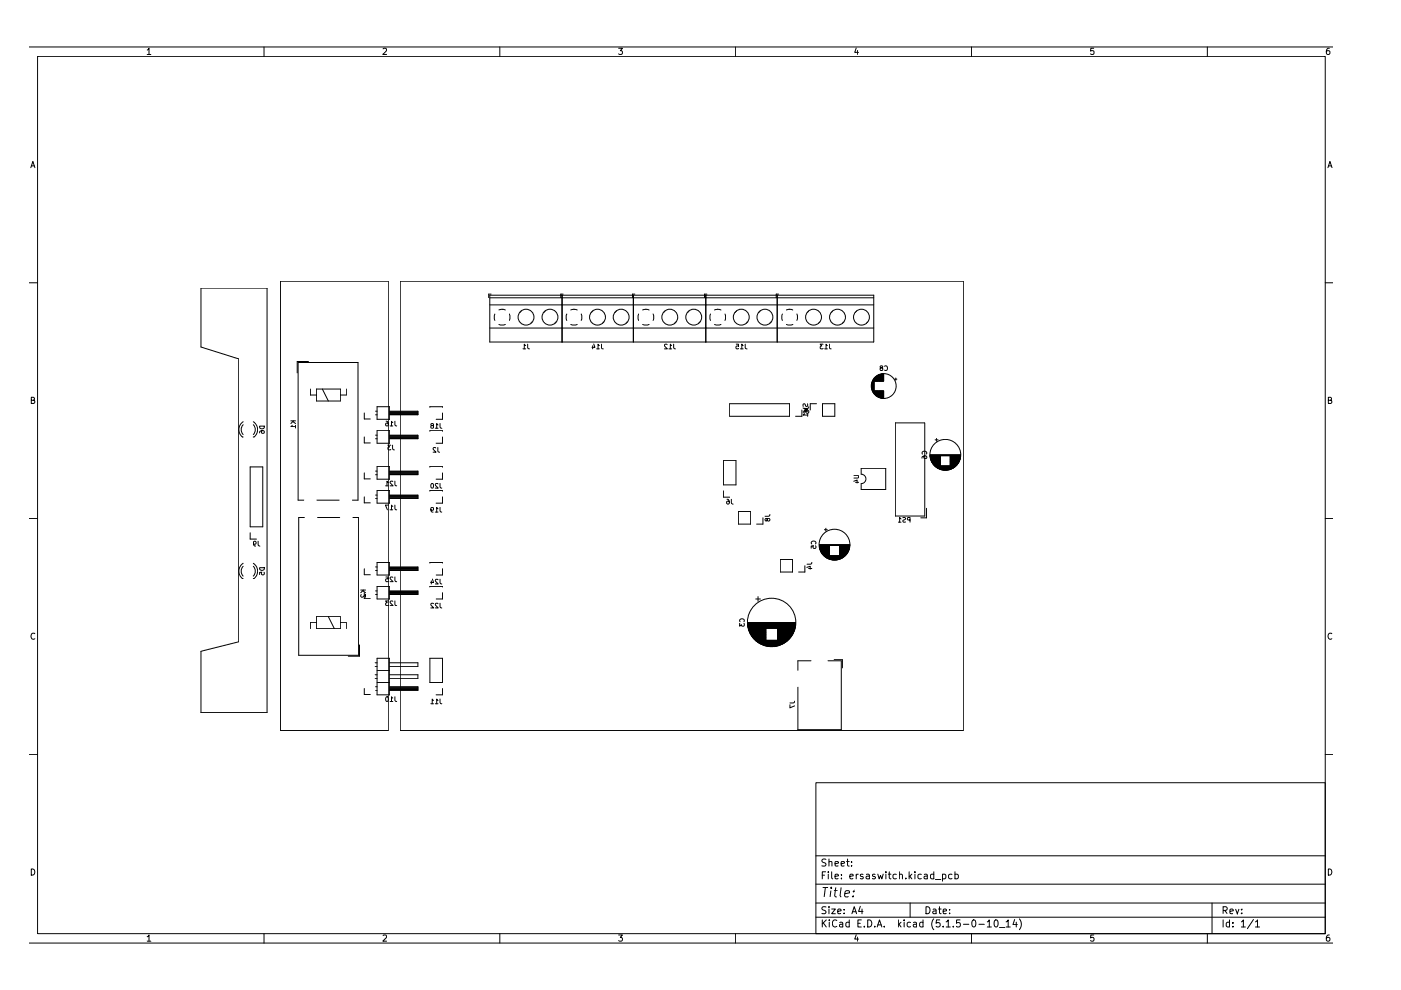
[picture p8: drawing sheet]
<svg xmlns="http://www.w3.org/2000/svg" width="297mm" height="210mm" viewBox="0 0 297 210" stroke-linecap="round" stroke-linejoin="round" font-family="sans-serif">
<g fill="none" stroke="#000" stroke-width=".21">
<path d="M6.3 10h276.3M8 11.9h273v186.1h-273zM31.2 10.6l.4-.4v1.3M31.2 11.5h.8M56 10v1.9M81.2 10.4l.5-.2 .3 .4-.8 .9h.8M106 10v1.9M131.2 10.2h.8l-.5 .5 .4 .1v.6l-.2 .1-.5-.1M156 10v1.9M181.5 10.2l-.3 .9h.8M181.8 10.7v.8M206 10v1.9"/>
<path d="M231.9 10.2h-.6l-.1 .6h.6l.1 .6-.2 .1-.5-.1M256 10v1.9M281.8 10.2h-.2a.83 .83 0 0 0-.1 1.3l.4-.1 .1-.4-.3-.3-.5 .3M6.5 35.5l.5-1.3 .4 1.3M6.7 35.2h.6M281.5 35.5l.5-1.3 .4 1.3M281.7 35.2h.6M6.3 60h1.7M59.5 59.6h22.8v95.3h-22.8zM84.9 59.6h119.3v95.3h-119.3zM281 60h1.6M42.6 61.1h14v90h-14v-13l8-2v-60l-8-2.5z"/>
<path d="M65.4 76.6h-2.4v2.5M103.8 62.6h30.5v9.9h-30.5zM103.8 63.1h30.5M103.8 69.6h30.5M103.8 64.6h30.5M104.1 62.4h-.5v.7M104.9 66.6l-.1 .7 .1 .6M106.5 65.6l.6 .1M106.5 65.6l-.7 .1M107.1 68.8l-.6 .1-.7-.1M108 66.6l.1 .7-.1 .6M110.3 66.2h.1"/>
<path d="M110.5 66h.1M110.9 74h.6M111.5 73.3l-.3-.3v1M111.9 73v.8l.4 .2M112.6 68.5h.1M112.8 68.3h.1M115.3 66.2h.1M115.5 66h.1M117.6 68.5h.1M117.8 68.3h.1M119.1 62.6v9.9M119.2 62.6v9.9"/>
<path d="M119.4 62.4h-.5v.7M120.2 66.6l-.2 .7 .2 .6M121.7 65.6l.7 .1M121.7 65.6l-.7 .1M122.4 68.8l-.7 .1-.7-.1M123.2 66.6l.2 .7-.2 .6M125.4 66.2h.1M125.6 66h.1M125.7 73.3v.7M125.9 72.9l.2 .7h-.6M126.5 74h.6M127.1 73.3l-.3-.3v1"/>
<path d="M127.5 73l.1 .8 .3 .2M127.7 68.5h.1M127.9 68.3h.1M130.4 66.2h.1M130.6 66h.1M132.7 68.5h.1M132.9 68.3h.1M134.3 62.6h30.4v9.9h-30.4zM134.3 63.1h30.4M134.3 69.6h30.4M134.3 64.6h30.4M134.6 62.4h-.5v.7"/>
<path d="M135.4 66.6l-.1 .7 .1 .6M136.9 65.6l.7 .1M137 65.6l-.7 .1M137.6 68.8l-.7 .1-.6-.1M138.5 66.6l.1 .7-.1 .6M140.7 66.2h.1M140.9 66h.1M141.4 73.1l-.3-.1-.2 .3 .6 .7h-.6M141.8 74h.6M142.4 73.3l-.3-.3v1M142.8 73v.7l.4 .3M143 68.5h.1"/>
<path d="M143.2 68.3h.1M145.8 66.2h.1M146 66h.1M148.1 68.5h.1M148.3 68.3h.1M149.6 62.6v9.9M149.7 62.6v9.9M149.9 62.4h-.5v.7M150.6 66.6l-.1 .7 .1 .6M152.2 65.6l.7 .1M152.2 65.6l-.7 .1M152.9 68.8l-.7 .1-.7-.1"/>
<path d="M153.7 66.6l.2 .7-.2 .6M155.9 66.2h.1M156.1 73h.5v.5l-.5-.1-.1 .4 .2 .2 .4-.1M156.1 66h.1M157 74h.6M157.6 73.3l-.3-.3v1M158 73v.8l.4 .2M158.2 68.5h.1M158.4 68.3h.1M160.9 66.2h.1M161.1 66h.1M163.2 68.5h.1"/>
<path d="M163.4 68.3h.1M164.8 62.6h20.5v9.9h-20.5zM164.8 63.1h20.5M164.8 69.6h20.5M164.8 64.6h20.5M165.1 62.4h-.5v.7M165.9 66.6l-.2 .7 .2 .6M166.7 65.7l.7-.1 .7 .1M168.1 68.8l-.7 .1-.7-.1M169 66.6l.1 .7-.1 .6M171.2 66.2h.1M171.4 66h.1"/>
<path d="M173.5 68.5h.1M173.7 68.3h.1M174.5 73h-.6l.3 .4-.3 .1v.4h.6M174.8 74h.6M175.4 73.3l-.3-.3v1M175.8 73v.7l.4 .3M176.3 66.2h.1M176.5 66h.1M178.6 68.5h.1M178.8 68.3h.1M181.4 66.2h.1M181.6 66h.1"/>
<path d="M183.7 68.5h.1M183.9 68.3h.1M185.6 80v.8M185.6 79.9v.9M185.7 79.9v.9M185.8 79.8v1M185.9 79.7v1.1M186 79.7v1.1M186.1 79.6v1.2M186.2 79.6v1.2M186.2 79.5v1.3M186.3 79.5v1.3"/>
<path d="M186.4 79.5v1.3M186.4 79.4v1.4M186.5 79.4v1.4M186.6 79.4v1.4M186.7 79.4v1.4M186.8 78l-.2 .2v.3h.5a.42 .42 0 0 0-.5-.6l.1-.3h.3l.2 .2-.2 .2M186.8 79.3v1.5M186.9 79.3v1.5M187 79.3v1.5M187.1 79.3v1.5M187.2 79.3v1.5M187.3 79.3v1.5"/>
<path d="M187.4 79.3v1.5M187.5 77.7a.44 .44 0 0 1 .7 .4 .44 .44 0 0 1-.7 .4M6.6 84.9l.6-.1v-.4l-.6-.2v1.3h.5l.3-.4-.3-.2M51.4 92.6h.1M51.6 90a1.5 1.5 0 0 0 0 2.1M51.6 89.4a1.99 1.99 0 0 0-.2 3.3M53 99h2.7v12.7h-2.7zM53.7 89.4a1.88 1.88 0 0 1 0 3.2M53.7 90a1.5 1.5 0 0 1 0 2.1M55 90.3h1a.5 .5 0 0 1-.5 .6 .5 .5 0 0 1-.5-.6zM55.6 91.3l-.2 .2 .1 .3h.5v-.3l-.2-.2-.7 .2-.1 .3M61.7 89.2h1"/>
<path d="M62 90.2l-.3 .3h1M62.1 89.4l.6 .4M62.2 89.2l-.5 .6M62.7 90.2v.6M65.8 82.5v1.3h1.3M67.1 82.5h5.1v2.5h-5.1zM68.3 82.5l1.3 2.5M73.4 82.5v1.3h-1.2M77.2 87.6v1.2h1.3M77.2 92.6v1.3h1.3M79.6 92.3h.3M79.6 87.2h.3"/>
<path d="M79.6 87.9h.3M79.6 93h.3M79.6 99.9h.3M79.9 98.9h2.7v2.7h-2.7zM79.9 86.2h2.7v2.7h-2.7zM79.9 91.3h2.7v2.7h-2.7zM81.9 89.3l.3 .1 .1 .3-.1 .6h-.3v-.6h.2l.2 .2M82.6 92.3h6v.7h-6M82.6 87.2h6v.7h-6M82.6 99.9h6v.7h-6M82.6 100h6M82.6 87.7h6"/>
<path d="M82.6 87.8h6M82.6 87.9h6M82.6 87.5h6M82.6 87.4h6M82.6 87.3h6M82.6 92.7h6M82.6 92.9h6M82.6 93h6M82.6 92.6h6M82.6 92.5h6M82.6 92.4h6M82.7 90.3h.6"/>
<path d="M82.9 94.4h-.7l.4 .4-.3 .1v.4h.6M83.2 94.4l.1 .8 .3 .2M83.3 89.6l-.3-.3v1M83.7 89.3l.1 .9 .3 .1M91.1 99.1v-.2h2.7v.2M91.1 86.4v-.2h2.7v.2M91.1 91.4v-.1h2.7v.1M91.5 90.2l-.2 .2 .1 .3h.5a.41 .41 0 0 0-.1-.4 .41 .41 0 0 0-.4-.2v-.2l.3-.1 .2 .2-.2 .2M92.3 90.8h.6M92.4 95l-.4-.1-.2 .3 .6 .7h-.6M92.8 94.9l.1 .8 .3 .2M92.9 90.1l-.3-.3v1"/>
<path d="M93.3 89.8v.7l.4 .3M93.8 87.6v1.3h-1.3M93.8 92.6v1.4h-1.3M153.4 97.7h2.6v5.1h-2.6zM154.7 85.6h12.7v2.7h-12.7zM170 86.9v1.4h-1.3M170.3 86.5l.9 .3-.6 .1 .6 .2-.9 .3M170.6 87.7l-.3 .3h.9M171.2 85.6v.5h-.3a.39 .39 0 0 0-.2-.4 .39 .39 0 0 0-.4 0v.5M171.2 87.7v.6M171.4 87l.1 .4-.2 .2-.5-.2 .2-.4-.5 .1v.5M171.5 86.2l-.2 .4h-.8"/>
<path d="M173.1 85.6h-1.3v1.3M174.4 85.6h2.6v2.7h-2.6zM184.8 81.6v.5M184.8 81.2v1.3M184.9 81v1.7M184.9 80.9v1.9M185 80.8v2.2M185 80.7v2.3M185.1 80.6v2.5M185.2 80.5v2.7M185.2 80.4v2.9M185.3 80.3v3.1"/>
<path d="M185.4 80.2v3.3M185.4 80.2v.6M185.4 82.9v.6M185.4 82.9l.1 .8M185.5 80.1v.7M185.5 80v.8M185.5 82.9v.8M185.6 82.9v.8M185.6 82.9v.9M185.7 82.9v.9M185.7 82.9v1M185.8 82.9v1"/>
<path d="M185.9 82.9v1.1M186 82.9v1.2M186.1 82.9v1.2M186.2 82.9v1.2M186.2 82.9v1.3M186.3 82.9v1.3M186.4 82.9v1.3M186.4 82.9v1.4M186.5 82.9v1.4M186.6 82.9v1.4M186.7 82.9v1.4M186.8 82.9v1.5"/>
<path d="M186.9 82.9v1.5M186.9 82.9l.1 1.5M187 82.9v1.5M187.1 82.9v1.5M187.2 82.9v1.5M187.3 82.9v1.5M187.4 82.9v1.5M189.7 80.4h.5M189.8 89.7h6.3v19.7h-6.3zM189.9 80.1v.5M195.6 96.3a.44 .44 0 0 1 .4-.6 .44 .44 0 0 1 .4 .6M196.1 96.7l-.2 .1v.3l.5 .1 .1-.4-.2-.1-.7 .1-.1 .3"/>
<path d="M197.2 96.8h2.2M197.2 96.7h2.2M197.2 96.5h6.5M197.2 96.4h6.5M197.2 96.6h6.5M197.2 96.9h2.2M197.3 97h2.1M197.3 97.1h2.1M197.3 97.2h2.1M197.3 97.3h2.1M197.3 97.4h2.1M197.4 97.5h2"/>
<path d="M197.4 97.6h2M197.4 97.7h2M197.5 97.7h1.9M197.5 97.8h1.9M197.5 97.9h1.9M197.6 98h1.8M197.6 98.1h1.8M197.7 98.2h1.7M197.8 98.3h1.6M197.8 98.4h1.6M197.9 98.5h1.5M198 98.5h1.4"/>
<path d="M198 98.6h1.4M198.1 98.6h1.3M198.1 98.7h1.3M198.2 98.8h4.5M198.2 98.8h4.4M198.3 93.3h.6M198.3 98.9h4.3M198.4 99h4.1M198.4 99h4M198.5 99.1h3.8M198.6 92.9v.7M198.6 99.1h3.7"/>
<path d="M198.6 99.2h3.6M198.7 99.2h3.4M198.9 99.3h3.1M198.9 99.3h3M199.1 99.4h2.7M199.2 99.4h2.5M199.3 99.5h2.3M199.4 99.5h2.1M199.6 99.6h1.6M199.8 99.6h1.3M201.5 97.7h1.9M201.5 97.6h1.9"/>
<path d="M201.5 97.6h2M201.5 97.5h2M201.5 96.9h2.1M201.5 96.8h2.1M201.5 96.7h2.1M201.5 97.1h2.1M201.5 97h2.1M201.5 97.2h2.1M201.5 97.3h2M201.5 97.4h2M201.5 98.5h1.4M201.5 98h1.7"/>
<path d="M201.5 98h1.8M201.5 98.2h1.7M201.5 98.3h1.6M201.5 98.4h1.5M201.5 97.8h1.8M201.5 98.6h1.3M202.8 98.7h-1.3M202.9 98.5l-1.4 .1M203 98.4h-1.5M203.2 98.2h-1.7M203.2 98.1h-1.7M203.3 97.9h-1.8"/>
<path d="M203.4 97.8h-1.9M281.6 84.9l.6-.1v-.4l-.6-.2v1.3h.5l.3-.4-.3-.2M6.3 110h1.7M51.6 119.4a1.99 1.99 0 0 0-.2 3.3M53 113v1.3h1.4M53.7 119.4a1.99 1.99 0 0 1 .2 3.3l-.2-.1M53.7 115.2l.4 .2 .2-.2-.1-.3-.3-.1-.2 .1 .1 .6 .4 .3M54.7 114.8l.1 .8 .3 .2M64.4 106h-1.2v-29.1h12.7v29.1h-1.2M64.5 109.7h-1.2v29.2h12.7v-29.2h-1.2M67.2 106h4.7M67.3 109.7h4.7"/>
<path d="M77.2 100.3v1.2h1.3M77.2 105.3v1.3h1.3M79.6 100.6h.3M79.6 105h.3M79.6 105.7h.3M79.9 104h2.7v2.7h-2.7zM79.9 119.3h2.7v2.6h-2.7zM81.8 103h.5M82.3 102.3l-.2-.3v1M82.4 107.1h-.7l.4 1M82.6 105.4h6M82.6 105h6v.7h-6"/>
<path d="M82.6 100.2h6M82.6 100.1h6M82.6 100.6h6M82.6 100.5h6M82.6 105.1h6M82.6 105.6h6M82.6 100.4h6M82.6 105.7h6M82.6 105.2h6M82.6 105.3h6M82.7 108.1h.6M83.3 102.1l-.4-.1-.2 .3 .6 .7h-.6"/>
<path d="M83.3 107.4l-.3-.3v1M83.7 102l.1 .9 .3 .1M83.7 107.1l.1 .8 .3 .2M91.1 104.1v-.1h2.7v.1M91.1 119.4v-.1h2.7v.1M91.3 108l.2 .2h.3v-.6h-.3l-.2 .2 .1 .5 .4 .3M91.5 102.5h.1a.49 .49 0 0 1 .3 .5 .49 .49 0 0 1-.4 .5l-.2-.4zM92.3 108.6h.6M92.9 102.6l-.4-.1-.2 .3 .6 .7h-.6M92.9 107.9l-.3-.3v1M93.3 102.5v.7l.4 .3M93.3 107.6v.7l.4 .3"/>
<path d="M93.8 105.3v1.4h-1.3M93.8 100.3v1.3h-1.3M153.4 104.1v1.3h1.3M154.1 105.9l.4 .1 .1 .7-.2 .2-.3-.1v-.5l.3-.1 .2 .2M155.1 105.9v.8l.3 .2M156.5 108.5h2.7v2.6h-2.7zM161.8 109.8v1.3h-1.4M162.7 110.1l-.3-.2-.2 .4 .3 .2 .3-.6 .4 .2-.2 .4-.3-.2M163.2 109.1l-.1 .3-.9 .1M165.4 118.6h2.6v2.7h-2.6zM170.6 120v1.3h-1.3M172.1 115.3a.44 .44 0 0 1 .4-.6 .44 .44 0 0 1 .4 .6"/>
<path d="M172.1 119.2l-.1 .4h-.9M172.9 115.7v.5h-.5l.1-.5-.5 .1v.4M173.7 115.7h2.2M173.7 115.6h6.5M173.7 115.5h6.5M173.7 115.7h6.5M173.7 115.8h2.2M173.7 116h2.2M173.7 115.9h2.2M173.8 116.1h2.1M173.8 116h2.1M173.8 116.2h2.1"/>
<path d="M173.8 116.3h2.1M173.8 116.4h2.1M173.8 116.5h2.1M173.9 116.5h2M173.9 116.6h2M173.9 116.7h2M174 116.8h1.9M174 116.9h1.9M174.1 117h1.8M174.1 117.1h1.8M174.2 117.2h1.7M174.2 117.3h1.7"/>
<path d="M174.3 117.3h1.6M174.3 117.4h1.6M174.3 117.5h1.6M174.4 117.5h1.5M174.5 117.6h1.4M174.6 117.7h1.3M174.6 117.8h1.3M174.7 117.8h4.5M174.8 117.9h4.3M174.8 112.3h.6M174.9 118h4.1M174.9 118h4"/>
<path d="M175 118.1h3.9M175 118.1h3.8M175.1 112v.6M175.2 118.2h3.5M175.2 118.3h3.4M175.3 118.3h3.3M175.4 118.4h3M175.5 118.4h2.9M175.6 118.4h2.7M175.8 118.5h2.3M175.9 118.6h2.1M176 118.6h1.9"/>
<path d="M176.1 118.7h1.6M176.5 118.7h.8M178 117.3h1.6M178 117.2h1.7M178 117.6h1.4M178 117.8h1.2M178 117.7h1.3M178 117.5h1.5M178 117.4h1.5M178 117.1h1.7M178 116.8h1.9M178 115.7h2.1"/>
<path d="M178 116.6h2M178 116.5h2M178 117h1.8M178 116.1h2.1M178 116h2.1M178 115.9h2.1M178 115.8h2.1M178 116.9h1.8M178 116.2h2.1M178 116.3h2.1M178 116.4h2M179.3 117.6l-1.3 .1"/>
<path d="M179.5 117.5l-1.5 .1M179.6 117.3l-1.6 .1M179.7 117.2h-1.7M179.8 117l-1.8 .1M179.9 116.9h-1.9M179.9 116.7h-1.9M180.1 116.1h-2.1M181 102l.7-.2v.6M181 100.8h.9l.1 .2-.1 .4h-.9M181.4 102.3h.6M182.6 102.5v1.3h5.2v-4.5h-5.2v1.2a1 1 0 0 1 1 1 1 1 0 0 1-1 1M190.5 110.7h.5"/>
<path d="M191 110l-.3-.3v1M191.4 109.8h.5a.43 .43 0 0 1-.4 .5v.4h.5M192.9 110.2h-.4v-.4l.4-.1v1M196.4 107.8v2h-1.2M281 110h1.6M7.4 134.4a.58 .58 0 0 0-.8 .5 .58 .58 0 0 0 .8 .5M51.4 122.6h.1M51.6 120.1a1.5 1.5 0 0 0 0 2M53.7 120.1a1.5 1.5 0 0 1 0 2M55 120.4h1a.5 .5 0 0 1-.5 .5 .5 .5 0 0 1-.5-.5zM56 121.3v.4l-.2 .2-.3-.1v-.5l-.5 .1v.4M67.1 132h-1.3v1.3"/>
<path d="M67.1 130.7h5.1v2.6h-5.1zM69.6 130.7l1.3 2.6M72.2 132h1.2v1.3M76.2 136.7v2.4h-2.4M76.5 125.1h1M76.6 126.1l-.1 .3 .3 .2 .7-.6v.6M76.9 125.3l.6 .4M77.1 125.1l-.6 .6M77.2 120.6v1.3h1.3M77.2 125.7v1.2h1.3M79.6 120.2h.3M79.6 121h.3"/>
<path d="M79.6 126h.3M79.6 125.3h.3M79.9 124.3h2.7v2.7h-2.7zM79.9 139.6h2.7v7.7h-2.7zM81.8 122.3h.5v.5h-.4l-.1 .3 .1 .2 .4-.1M82.4 127.4h-.6l.3 .4-.3 .2 .1 .4 .5-.1M82.6 120.5h6M82.6 120.2h6v.8h-6M82.6 125.3h6v.7h-6M82.6 120.3h6M82.6 120.4h6M82.6 125.8h6"/>
<path d="M82.6 125.6h6M82.6 125.9h6M82.6 126h6M82.6 125.5h6M82.6 125.4h6M82.6 120.7h6M82.6 120.8h6M82.6 120.9h6M83.3 122.4l-.4-.1-.2 .3 .6 .7h-.6M83.3 127.5l-.4-.1-.2 .3 .6 .7h-.6M83.7 122.3l.1 .9 .3 .1M83.7 127.4l.1 .9 .3 .1"/>
<path d="M91.1 124.5v-.2h2.7v.2M91.1 139.6h2.7v5.1h-2.7zM91.5 123.2v.6M91.7 122.8l.2 .7h-.6M91.9 128l-.4-.1-.2 .3 .7 .7h-.7M92.9 122.9l-.4-.1-.2 .3 .6 .7h-.6M92.9 128l-.4-.1-.2 .3 .6 .7h-.6M93.3 122.8v.7l.4 .3M93.3 127.9v.7l.4 .3M93.8 125.7v1.3h-1.3M93.8 120.6v1.3h-1.3M156.8 132.2v.6l.4-.3 .1 .2h.4v-.5"/>
<path d="M156.9 131.8a.44 .44 0 0 1 .4-.6 .44 .44 0 0 1 .4 .6M158.5 132h10.2M158.5 132.2h10.2M158.5 132.1h10.2M158.5 132.4h10.2M158.5 132.5h10.2M158.5 132.3h10.2M158.6 132.5h10.1M158.6 132.6h10M158.6 132.7h10M158.6 132.8h10M158.6 132.9h10"/>
<path d="M158.6 133.1h10M158.7 133.2h9.8M158.7 133.3h3.7M158.7 133.5h3.7M158.7 133.4h3.7M158.8 133.6h3.6M158.8 133.7h3.6M158.9 133.8h3.5M158.9 133.9h3.5M158.9 134h3.5M159 134.1h3.4M159 134.3h3.4"/>
<path d="M159 134.2h3.4M159.1 134.3h3.3M159.1 134.4h3.3M159.2 134.5h3.2M159.2 134.6h3.2M159.3 134.6h3.1M159.3 134.7h3.1M159.4 134.8h3M159.4 134.9h3M159.5 134.9h2.9M159.5 135h2.9M159.6 135.1h2.8"/>
<path d="M159.6 135.2h2.8M159.7 135.3h2.7M159.8 135.4h2.6M159.9 135.4h2.5M159.9 135.5h2.5M160 135.6h2.4M160.1 135.7h2.3M160.2 135.7h6.8M160.2 135.8h6.8M160.2 127h1M160.3 135.8h6.6M160.3 135.9h6.6"/>
<path d="M160.4 135.9h6.4M160.5 136h6.2M160.5 136.1h6.1M160.6 136.1h6M160.7 136.1h5.8M160.7 126.5v1M160.8 136.2h5.6M160.8 136.3h5.6M161 136.3h5.2M161 136.4h5.2M161.1 136.4h5M161.2 136.5h4.8"/>
<path d="M161.3 136.5h4.6M161.4 136.6h4.4M161.5 136.6h4.2M161.6 136.7h3.9M161.8 136.7h3.6M161.9 136.8h3.4M162.1 136.9h3M162.2 136.9h2.8M162.4 136.9h2.4M162.7 137h1.8M163 137.1h1.2M164.8 134.5h3.2"/>
<path d="M164.8 134.4h3.3M164.8 134.9h3M164.8 134.9h2.9M164.8 134.6h3.2M164.8 134.3h3.3M164.8 135.6h2.4M164.8 135.7h2.3M164.8 135.5h2.5M164.8 135.4h2.6M164.8 135.3h2.7M164.8 135.1h2.8M164.8 135.1h2.9"/>
<path d="M164.8 134.2h3.4M164.8 134.1h3.4M164.8 133.6h3.6M164.8 133.7h3.6M164.8 133.9h3.5M164.8 133.8h3.6M164.8 134.7h3.1M164.8 134h3.5M164.8 133.5h3.6M164.8 133.5h3.7M164.8 133.4h3.7M164.8 133.3h3.7"/>
<path d="M164.8 134.8h3.1M167.2 135.6l-2.4 .1M167.3 135.5l-2.5 .1M167.4 135.3h-2.6M167.6 135.2h-2.8M167.7 135h-2.9M167.8 134.8l-3 .1M167.9 134.7h-3.1M168 134.5h-3.2M168.1 134.3l-3.3 .1M168.2 134.1l-3.4 .1M168.3 134l-3.5 .1"/>
<path d="M168.3 133.8l-3.5 .1M168.4 133.7l-3.6 .1M168.5 133.3l-3.7 .1M168.6 133h-10M168.6 132.9h-10M168.7 132.3l-10.2 .1M171.1 120.3l.7-.2v.6M171.4 120.5h.7M176.9 139.9h1.7v1.7M282.4 134.4a.58 .58 0 0 0-.8 .5 .58 .58 0 0 0 .8 .5M6.3 159.9h1.7M77.2 146v1.3h1.3"/>
<path d="M79.5 141.3h.4M79.5 140.5h.4M79.5 143.1h.4M79.5 143.8h.4M79.6 145.6h.3M79.6 146.4h.3M79.9 144.7h2.7M79.9 142.2h2.7M81.9 147.8l.1-.1a.49 .49 0 0 1 .3 .6 .49 .49 0 0 1-.4 .4l-.1-.4zM82.6 140.5h6v.8h-6M82.6 143.1h6v.7h-6M82.6 145.6h6v.8h-6"/>
<path d="M82.6 145.8h6M82.6 145.7h6M82.6 145.9h6M82.6 146.1h6M82.6 146.3h6M82.6 146.2h6M82.7 148.7h.6M83.3 148l-.3-.3v1M83.7 147.7l.1 .9 .3 .1M91.3 149.2h.6M91.9 148.5l-.3-.3v1M92.3 149.2h.6"/>
<path d="M92.9 148.5l-.3-.3v1M93.3 148.2v.7l.4 .3M93.8 146v1.3h-1.3M167.5 149.4v.7l1-.4M168.5 148.7l-.1 .2-.2 .1h-.7M172 140.1h-2.8v2M175.6 140.1h2.8v14.6h-9.2v-9M281 159.9h1.6M173 166h108v32h-108zM6.3 200h276.3M6.6 184.2a.65 .65 0 0 1 .8 .7 .65 .65 0 0 1-.8 .6zM31.2 198.6l.4-.4v1.3"/>
<path d="M31.2 199.5h.8M56 198v2M81.2 198.4l.5-.2 .3 .4-.8 .9h.8M106 198v2M131.2 198.2h.8l-.5 .5 .4 .2v.5l-.2 .1-.5-.1M156 198v2M173 194.5h108M173 191.5h108M173 187.5h108M173 181.5h108M174.3 195v1.5M174.3 185.6h.5"/>
<path d="M174.4 188.2h1.2M174.6 195.7l.6 .8M175 188.2l-.3 2M175 184.8h-.7v1.5M175.1 192.3l-.5-.1-.3 .2v.4l.7 .3 .1 .4-.3 .2h-.5M175.1 182.2l-.5-.1-.3 .2v.4l.7 .3 .1 .4-.3 .2h-.5M175.2 195l-.9 .9M175.6 184.8v.2M175.6 185.3v1M175.8 192.2v.2M175.8 182.8l.2-.2 .3 .1 .1 .9M175.8 182.1v1.5"/>
<path d="M175.8 192.7v1M175.8 195v.2M175.8 195.5v1M176.2 188.8l-.2 1.4M176.2 188.2v.2M176.3 192.7h.8l-.8 1h.8M176.3 184.8v1.3l.2 .2M176.8 188.8h.8M177 185.8l.8-.1-.1-.3-.4-.1-.3 .3 .1 .7h.6M177 183.1l.8-.1-.1-.3-.4-.1-.3 .2 .1 .8h.6M177.2 188.2l-.2 1.7v.2l.4 .1M177.4 195.2a.71 .71 0 0 0-1 .5 .71 .71 0 0 0 .7 .8l.3-.1"/>
<path d="M177.6 193.2l.7-.1v-.3l-.5-.1-.2 .2 .1 .8h.6M178 195.6h.6l.1 .9M178.3 188.2l-.2 1.7 .3 .3M178.3 183.1l.7-.1v-.3l-.4-.1-.3 .2 .1 .8h.6M178.4 186.2v.1M178.4 185.4v.2M178.7 195.9l-.5 .1-.2 .2 .2 .3h.5M179 193.6v.1M179 192.8v.1M179.1 189.5l1-.2v-.4h-.8l-.2 1 .2 .3 .6-.1M179.5 182.6h.6M179.7 182.1v1.3l.4 .2"/>
<path d="M180.1 195.6l-.5-.1-.3 .3 .1 .6 .2 .1h.5M180.1 195v1.5M180.2 185.8l.7-.1-.1-.3-.4-.1-.2 .3 .1 .7h.5M180.5 183.5v.1M180.5 182.7v.1M180.6 193.7l.5-1.5 .5 1.5M180.8 193.3h.7M180.9 190l-.1 .2M181 188.9v.2M181.5 198.2l-.3 .9h.8M181.5 185.3v1M181.8 198.7v.8"/>
<path d="M181.9 195.8h.5M182 185.3l-.5 .3M182.4 192.2l-.4 1h1M182.6 195h-.7v1.5h.7M182.8 192.7v1M183 185.4l-.4-.1-.2 .3 .1 .2 .5 .1v.4h-.6M183.3 196.4v.1M183.7 185.4h.6v.9M184 195a.76 .76 0 0 1 .8 .8 .76 .76 0 0 1-.8 .7zM184.3 185.7l-.5 .1-.2 .2 .2 .3h.5M185.5 196.4v.1M185.5 185.4l-.3-.1-.2 .3v.2l.5 .1v.4h-.5"/>
<path d="M186 196.5l.5-1.5 .5 1.5M186.1 185.3l.3 1 .3-.7 .3 .7 .3-1M186.1 196.1h.7M187.5 196.4v.1M187.8 184.8v.2M187.8 185.3v1M188.3 185.3h.6M188.5 184.8v1.3l.4 .2M190 185.4l-.4-.1-.3 .3 .2 .7h.5M190.5 195v1.5M190.6 196l.4 .5M190.7 185.5l.6-.1v.9"/>
<path d="M190.7 184.8v1.5M191 195.5l-.5 .6M191.7 195v.2M191.7 195.5v1M192.1 186.2v.1M192.8 184.8v1.5M192.9 185.8l.4 .5M193 191.5v3M193.1 195.6l-.5-.1-.3 .3 .1 .6 .2 .1h.5M193.3 185.3l-.5 .6M193.7 195.6h.6v.9M194 184.8v.2"/>
<path d="M194 185.3v1M194.3 195.9l-.5 .1-.2 .2 .2 .3h.5M195.3 185.4l-.4-.1-.3 .3 .1 .6 .2 .1h.4M195.7 195.6l-.4-.1-.3 .3v.6l.3 .1h.4M195.7 195v1.5M196 185.4h.5l.1 .9M196.3 192.2a.75 .75 0 0 1 .9 .8 .75 .75 0 0 1-.9 .7zM196.6 185.7l-.5 .1-.2 .2 .2 .3h.5M197.8 192.8h.6l.1 .9M198 194.8a1.67 1.67 0 0 0 0 2.3M198 185.4l-.5-.1-.2 .3v.6l.2 .1h.5M198 184.8v1.5"/>
<path d="M198.3 186.5h1.2M198.5 193.1l-.5 .1a.3 .3 0 0 0-.2 .5h.7M199 192.7h.5M199.2 192.2v1.3l.3 .2M199.3 195h-.7l-.1 .8 .2-.2 .5 .1 .1 .2v.5l-.3 .1-.5-.1M199.8 185.4l.5-.1 .2 .3v.6l-.2 .1h-.5M199.8 185.3v1.5M200 193.2l.7-.1-.1-.3-.4-.1-.2 .2v.8h.6M200 196.4v.1M200.6 195.5l.5-.5v1.5M200.6 196.5h.9M201.3 193.6v.1"/>
<path d="M201.3 192.8v.1M201.8 185.4l-.4-.1-.3 .3 .1 .6 .2 .1h.4M202.1 196.4v.1M202.5 185.4l.4-.1 .3 .3-.1 .6-.2 .1h-.4M202.5 184.8v1.5M203.5 195h-.7v.8l.2-.2 .5 .1 .1 .2-.1 .5-.2 .1-.5-.1M204.3 196h1.1M206 198v2M206.3 195.1l.1-.1a.81 .81 0 0 1 .5 .8 .81 .81 0 0 1-.5 .7 1.01 1.01 0 0 1-.1-1.4zM207.5 196h1.2M209.3 195.5l.5-.5v1.5M209.3 196.5h.9"/>
<path d="M210.9 195.2l.2-.2a.81 .81 0 0 1 .5 .8 .81 .81 0 0 1-.5 .7l-.2-.1-.1-.4zM211.9 196.7h1.2M213.3 195.5l.5-.5v1.5M213.3 196.5h.9M215.1 195l-.3 1h.9M215.5 195.5v1M216.1 194.8a1.74 1.74 0 0 1 0 2.3M231.9 198.2h-.6l-.1 .7 .2-.2 .4 .1 .1 .6-.2 .1-.5-.1M256 198v2M257 191.5v6.5M259.3 193l.7-.1 .2-.2-.1-.3-.8-.2v1.5M259.3 195v1.5"/>
<path d="M259.7 193l.5 .7M260.7 195.6l-.4-.1-.3 .3 .1 .7h.6M260.7 195v1.5M260.8 193.2l.7-.1-.1-.3-.4-.1-.2 .2v.8h.6M261.4 196.4v.1M261.4 195.6v.2M262 192.7l.3 1 .4-1M263.2 195.5l.4-.5v1.5M263.2 196.5h.8M263.3 193.6v.1M263.3 192.8v.1M265.8 195l-1.3 1.9"/>
<path d="M266.2 195.5l.4-.5v1.5M266.2 196.5h.8M281.6 184.2a.65 .65 0 0 1 .8 .7 .65 .65 0 0 1-.8 .6zM281.8 198.2h-.2a.83 .83 0 0 0-.1 1.3l.4-.1 .1-.4-.3-.3-.4 .1-.1 .2"/>
<circle cx="111.5" cy="67.2" r="1.68"/>
<circle cx="116.6" cy="67.2" r="1.68"/>
<circle cx="126.7" cy="67.2" r="1.68"/>
<circle cx="131.7" cy="67.2" r="1.68"/>
<circle cx="142" cy="67.2" r="1.68"/>
<circle cx="147.1" cy="67.2" r="1.68"/>
<circle cx="157.2" cy="67.2" r="1.68"/>
<circle cx="162.2" cy="67.2" r="1.68"/>
<circle cx="172.5" cy="67.2" r="1.68"/>
<circle cx="177.6" cy="67.2" r="1.68"/>
<circle cx="182.6" cy="67.2" r="1.68"/>
<circle cx="187.4" cy="81.9" r="2.64"/>
<circle cx="200.4" cy="96.4" r="3.3"/>
<circle cx="176.9" cy="115.5" r="3.3"/>
<circle cx="163.6" cy="132" r="5.1"/>
</g>
</svg>
